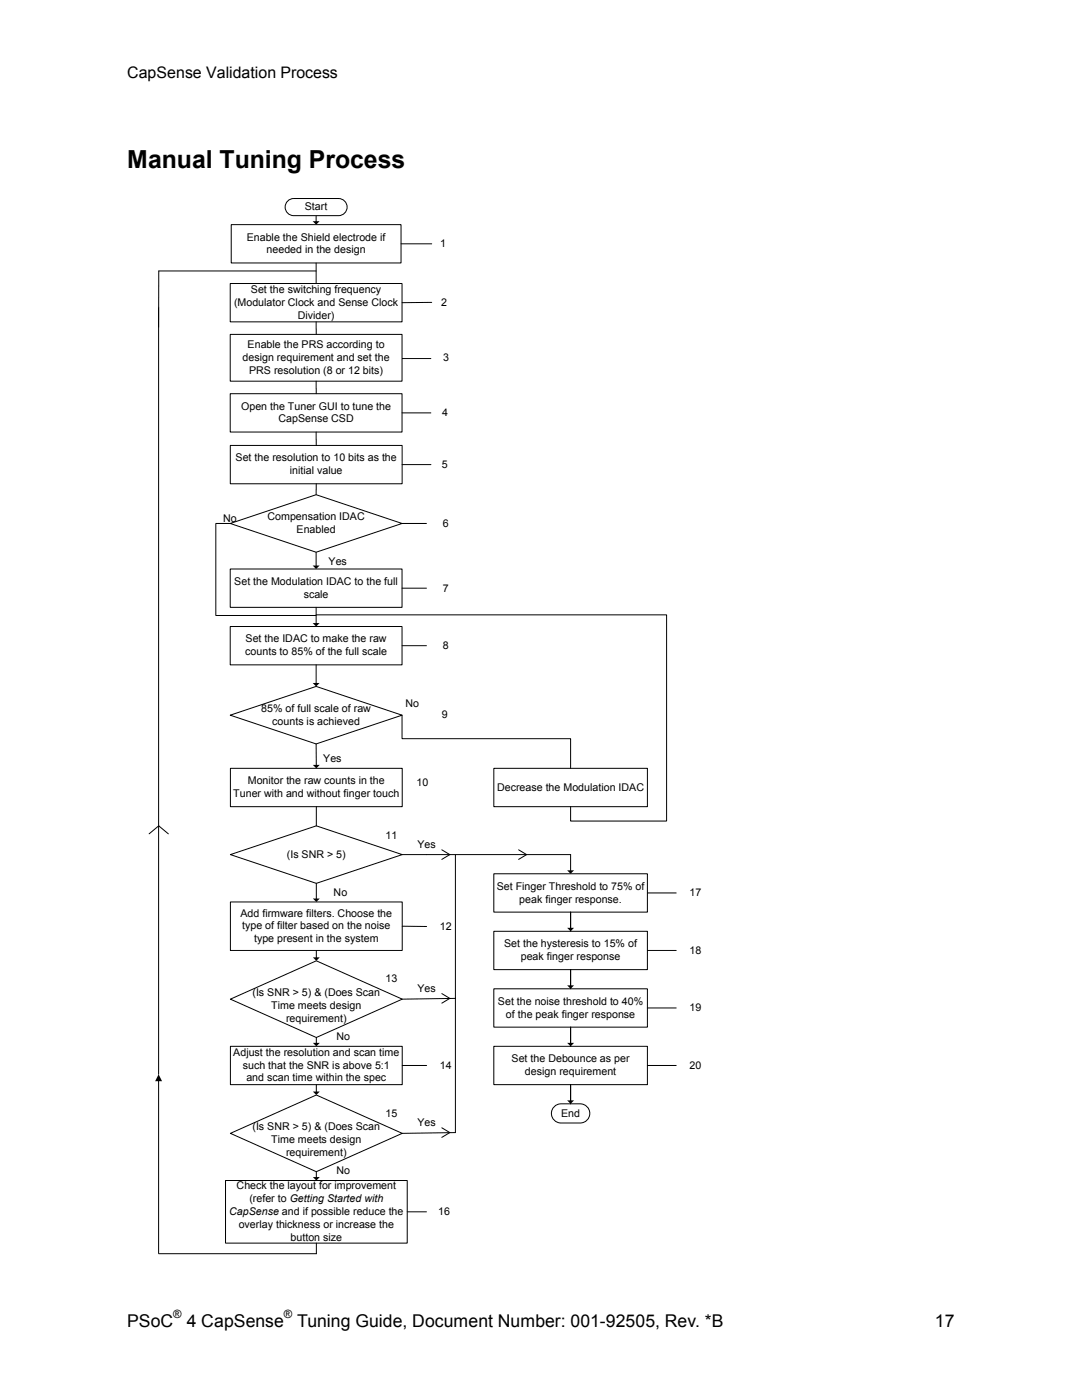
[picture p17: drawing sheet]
<svg xmlns="http://www.w3.org/2000/svg" width="216mm" height="279mm" viewBox="0 0 216 279" stroke-linecap="round" stroke-linejoin="round" font-family="sans-serif">
<defs><g id="words">
<text font-size="5" x="25.4" y="33.6">Manual Tuning Process</text>
<g font-size="3.5">
<text x="25.4" y="264.8">PSoC</text>
<text x="37.3" y="264.8">4 CapSense</text>
<text x="59.3" y="264.8">Tuning Guide, Document Number: 001-92505, Rev. *B</text>
<text x="186.6" y="264.8">17</text>
</g>
<text font-size="3.2" x="25.4" y="15.7">CapSense Validation Process</text>
<g font-size="2.3">
<text x="34.6" y="263.1">®</text>
<text x="56.6" y="263.1">®</text>
</g>
<g font-size="2.1">
<text x="60.8" y="42">Start</text>
<text x="49.2" y="48">Enable the Shield electrode if</text>
<text x="53.2" y="50.6">needed in the design</text>
<text x="87.8" y="49.3">1</text>
<text x="50.1" y="58.5">Set the switching frequency</text>
<text x="46.7" y="61">(Modulator Clock and Sense Clock</text>
<text x="59.4" y="63.6">Divider)</text>
<text x="88.1" y="61">2</text>
<text x="49.4" y="69.5">Enable the PRS according to</text>
<text x="48.4" y="72">design requirement and set the</text>
<text x="49.7" y="74.6">PRS resolution (8 or 12 bits)</text>
<text x="88.4" y="72">3</text>
<text x="48.1" y="81.8">Open the Tuner GUI to tune the</text>
<text x="88.2" y="83">4</text>
<text x="55.6" y="84.3">CapSense CSD</text>
<text x="47" y="92.1">Set the resolution to 10 bits as the</text>
<text x="57.8" y="94.6">initial value</text>
<text x="88.1" y="93.4">5</text>
<text x="44.5" y="104.2">No</text>
<text x="53.4" y="103.8">Compensation IDAC</text>
<text x="59.2" y="106.4">Enabled</text>
<text x="88.4" y="105.2">6</text>
<text x="65.6" y="112.8">Yes</text>
<text x="46.8" y="116.7">Set the Modulation IDAC to the full</text>
<text x="60.6" y="119.3">scale</text>
<text x="88.4" y="118.1">7</text>
<text x="48.9" y="130.8">counts to 85% of the full scale</text>
<text x="49" y="128.2">Set the IDAC to make the raw</text>
<text x="88.4" y="129.6">8</text>
<text x="52.1" y="142.1">85% of full scale of raw</text>
<text x="80.9" y="141.1">No</text>
<text x="88.1" y="143.4">9</text>
<text x="54.3" y="144.6">counts is achieved</text>
<text x="64.5" y="152.1">Yes</text>
<text x="46.6" y="159.1">Tuner with and without finger touch</text>
<text x="49.5" y="156.5">Monitor the raw counts in the</text>
<text x="83.1" y="156.9">10</text>
<text x="99.2" y="157.8">Decrease the Modulation IDAC</text>
<text x="76.9" y="167.4">11</text>
<text x="57.2" y="171.2">(Is SNR &gt; 5)</text>
<text x="83.3" y="169.3">Yes</text>
<text x="66.6" y="178.8">No</text>
<text x="99.1" y="177.6">Set Finger Threshold to 75% of</text>
<text x="137.6" y="178.8">17</text>
<text x="48" y="182.9">Add firmware filters. Choose the</text>
<text x="48.3" y="185.5">type of filter based on the noise</text>
<text x="87.8" y="185.5">12</text>
<text x="103.6" y="180.1">peak finger response.</text>
<text x="50.7" y="188">type present in the system</text>
<text x="100.6" y="189">Set the hysteresis to 15% of</text>
<text x="103.9" y="191.6">peak finger response</text>
<text x="137.6" y="190.3">18</text>
<text x="76.9" y="196.1">13</text>
<text x="83.3" y="198">Yes</text>
<text x="50.4" y="198.8">(Is SNR &gt; 5) &amp; (Does Scan</text>
<text x="54.1" y="201.3">Time meets design</text>
<text x="57.1" y="203.9">requirement)</text>
<text x="99.4" y="200.5">Set the noise threshold to 40%</text>
<text x="101" y="203.1">of the peak finger response</text>
<text x="137.6" y="201.8">19</text>
<text x="67.1" y="207.5">No</text>
<text x="46.6" y="210.7">Adjust the resolution and scan time</text>
<text x="48.4" y="213.3">such that the SNR is above 5:1</text>
<text x="49.2" y="215.8">and scan time within the spec</text>
<text x="87.8" y="213.3">14</text>
<text x="102.1" y="212">Set the Debounce as per</text>
<text x="104.7" y="214.6">design requirement</text>
<text x="137.6" y="213.3">20</text>
<text x="50.4" y="225.5">(Is SNR &gt; 5) &amp; (Does Scan</text>
<text x="76.9" y="222.8">15</text>
<text x="83.3" y="224.8">Yes</text>
<text x="112" y="222.8">End</text>
<text x="54.1" y="228.1">Time meets design</text>
<text x="57.1" y="230.6">requirement)</text>
<text x="47.2" y="237.4">Check the layout for improvement</text>
<text x="49.8" y="239.9">(refer to Getting Started with</text>
<text x="67.1" y="234.3">No</text>
<text x="45.7" y="242.5">CapSense and if possible reduce the</text>
<text x="47.6" y="245">overlay thickness or increase the</text>
<text x="87.5" y="242.5">16</text>
<text x="58" y="247.6">button size</text>
</g>
</g></defs>
<path d="M57.4 40.1l.8-.4 .4-.1h9a1.71 1.71 0 0 1 1.7 1.7 1.71 1.71 0 0 1-1.7 1.7h-9a1.71 1.71 0 0 1-1.6-1 1.71 1.71 0 0 1 .4-1.9z" fill="none" stroke="#000" stroke-width=".2"/>
<path d="M45.9 56.6h34.3v7.6h-34.3z" fill-rule="evenodd" fill="#fff"/>
<path d="M45.9 56.6h34.3v7.6h-34.3z" fill="none" stroke="#000" stroke-width=".2"/>
<path d="M45.9 125h34.3v7.7h-34.3z" fill-rule="evenodd" fill="#fff"/>
<path d="M45.9 125h34.3v7.7h-34.3z" fill="none" stroke="#000" stroke-width=".2"/>
<path d="M46 170.6l17.1-5.8 17.2 5.8-17.2 5.7z" fill-rule="evenodd" fill="#fff"/>
<path d="M46 170.6l17.1-5.8 17.2 5.8-17.2 5.7z" fill="none" stroke="#000" stroke-width=".2"/>
<path d="M98.5 174.4h30.7v7.6h-30.7z" fill-rule="evenodd" fill="#fff"/>
<path d="M98.5 174.4h30.7v7.6h-30.7z" fill="none" stroke="#000" stroke-width=".2"/>
<path d="M98.5 185.9h30.7v7.6h-30.7z" fill-rule="evenodd" fill="#fff"/>
<path d="M98.5 185.9h30.7v7.6h-30.7z" fill="none" stroke="#000" stroke-width=".2"/>
<path d="M98.5 197.3h30.7v7.7h-30.7z" fill-rule="evenodd" fill="#fff"/>
<path d="M98.5 197.3h30.7v7.7h-30.7z" fill="none" stroke="#000" stroke-width=".2"/>
<path d="M98.5 208.8h30.7v7.7h-30.7z" fill-rule="evenodd" fill="#fff"/>
<path d="M98.5 208.8h30.7v7.7h-30.7z" fill="none" stroke="#000" stroke-width=".2"/>
<path d="M110.6 220.9l.8-.5 .5-.1h3.9a1.91 1.91 0 0 1 1.9 1.9 1.91 1.91 0 0 1-1.9 1.9h-3.9a1.91 1.91 0 0 1-1.7-1.2 1.91 1.91 0 0 1 .4-2z" fill-rule="evenodd" fill="#fff"/>
<path d="M110.6 220.9l.8-.5 .5-.1h3.9a1.91 1.91 0 0 1 1.9 1.9 1.91 1.91 0 0 1-1.9 1.9h-3.9a1.91 1.91 0 0 1-1.7-1.2 1.91 1.91 0 0 1 .4-2z" fill="none" stroke="#000" stroke-width=".2"/>
<path d="M46 153.3h34.3v7.7h-34.3z" fill-rule="evenodd" fill="#fff"/>
<path d="M46 153.3h34.3v7.7h-34.3z" fill="none" stroke="#000" stroke-width=".2"/>
<path d="M45.9 78.6h34.3v7.6h-34.3z" fill-rule="evenodd" fill="#fff"/>
<path d="M45.9 78.6h34.3v7.6h-34.3z" fill="none" stroke="#000" stroke-width=".2"/>
<path d="M46 88.9h34.2v7.6h-34.2z" fill-rule="evenodd" fill="#fff"/>
<g fill="none" stroke="#000" stroke-width=".2">
<path d="M80.2 71.6h5.8M46 88.9h34.2v7.6h-34.2zM80.2 82.4h5.8M63.1 110.2v2.8M29.8 166.4l1.9-1.6 1.9 1.6M63.1 161v3.8M63.1 176.3v3.2M129.2 178.2h5.7M113.9 193.5v3.8M113.9 182v3.9M129.2 189.7h5.7M113.9 205v3.8"/>
<path d="M113.9 216.5v3.8M129.2 201.2h5.7M129.2 212.6h5.7"/>
</g>
<path d="M62.4 112.9h1.4l-.7 .7zM62.4 179.3h1.4l-.7 .7zM113.2 185.2h1.3l-.6 .7zM113.2 196.6h1.3l-.6 .7zM113.2 208.1h1.3l-.6 .7zM113.2 219.6h1.3l-.6 .7z" fill="#000"/>
<path d="M46.1 44.8h33.9v7.7h-33.9z" fill-rule="evenodd" fill="#fff"/>
<path d="M46.1 44.8h33.9v7.7h-33.9zM63.1 43v1.3M113.9 170.6v3.2" fill="none" stroke="#000" stroke-width=".2"/>
<path d="M62.4 44.1h1.4l-.7 .7zM113.2 173.7h1.3l-.6 .7z" fill="#000"/>
<path d="M45 235.6h36.3v12.5h-36.3z" fill-rule="evenodd" fill="#fff"/>
<path d="M45 235.6h36.3v12.5h-36.3z" fill="none" stroke="#000" stroke-width=".2"/>
<path d="M46 180h34.3v9.7h-34.3z" fill-rule="evenodd" fill="#fff"/>
<path d="M46 180h34.3v9.7h-34.3z" fill="none" stroke="#000" stroke-width=".2"/>
<path d="M46 199.4l17.1-7.6 17.2 7.6-17.2 7.7z" fill-rule="evenodd" fill="#fff"/>
<path d="M46 199.4l17.1-7.6 17.2 7.6-17.2 7.7z" fill="none" stroke="#000" stroke-width=".2"/>
<path d="M46 208.8h34.3v7.7h-34.3z" fill-rule="evenodd" fill="#fff"/>
<path d="M80.3 170.6h4.8M63.1 189.7v1.5M46 208.8h34.3v7.7h-34.3zM63.1 207.1v1.2" fill="none" stroke="#000" stroke-width=".2"/>
<path d="M62.4 191.1h1.4l-.7 .7zM62.4 208.1h1.4l-.7 .7z" fill="#000"/>
<path d="M46 226.2l17.1-7.7 17.2 7.7-17.2 7.6z" fill-rule="evenodd" fill="#fff"/>
<path d="M31.6 61.4v153M85.1 170.6h28.8M90.9 170.6v55.4l-10.6 .2M90.9 199.2l-10.6 .2M63.1 216.5v1.5M46 226.2l17.1-7.7 17.2 7.7-17.2 7.6zM63.1 233.8v1.2M63.1 248.1v2.1h-31.4" fill="none" stroke="#000" stroke-width=".2"/>
<path d="M62.4 217.8h1.4l-.7 .7zM62.4 234.9h1.4l-.7 .7z" fill="#000"/>
<path d="M45.9 66.7h34.3v9.4h-34.3z" fill-rule="evenodd" fill="#fff"/>
<path d="M63.1 54.1h-31.4l-.1 11.2M45.9 66.7h34.3v9.4h-34.3zM88.2 169.6l1.6 1-1.6 .9M103.5 169.6l1.6 1-1.6 .9M80.3 184.8l4.8 .1M88.2 198.3l1.6 .9-1.6 1M80.3 212.6h4.8M88.2 225.1l1.6 .9-1.6 1M81.3 241.8h3.8" fill="none" stroke="#000" stroke-width=".2"/>
<path d="M45.9 104.5l17.2-5.8 17.1 5.8-17.1 5.7z" fill-rule="evenodd" fill="#fff"/>
<path d="M45.9 104.5l17.2-5.8 17.1 5.8-17.1 5.7z" fill="none" stroke="#000" stroke-width=".2"/>
<path d="M45.9 113.6h34.3v7.6h-34.3z" fill-rule="evenodd" fill="#fff"/>
<path d="M45.9 113.6h34.3v7.6h-34.3z" fill="none" stroke="#000" stroke-width=".2"/>
<path d="M45.9 142.7l17.2-5.7 17.1 5.7-17.1 5.8z" fill-rule="evenodd" fill="#fff"/>
<path d="M45.9 142.7l17.2-5.7 17.1 5.7-17.1 5.8z" fill="none" stroke="#000" stroke-width=".2"/>
<path d="M98.5 153.3h30.7v7.7h-30.7z" fill-rule="evenodd" fill="#fff"/>
<g fill="none" stroke="#000" stroke-width=".2">
<path d="M63.1 52.5v4.1M80 48.7h6.1M63.1 76.1v2.5M63.1 64.2v2.5M86.1 60.3l-5.9 .1M63.1 86.2v2.7M63.1 96.5v2.2M80.2 92.7h5.8M45.9 104.5h-2.8v18.3h20M80.2 104.5h4.9M80.2 117.4h4.9M63.1 121.2v3.3"/>
<path d="M63.1 132.7v3.7M63.1 122.7h69.9v41.2h-19.1v-2.9M80.2 128.9h4.9M63.1 148.5v4.3M80.2 142.7v4.7h33.7v5.9M98.5 153.3h30.7v7.7h-30.7zM31.6 215.6v34.5"/>
</g>
<path d="M62.4 124.3h1.4l-.7 .7zM62.4 136.3h1.4l-.7 .7zM62.4 152.7l1.4-.1-.7 .7zM31.6 214.4l.7 1.4h-1.3z" fill="#000"/>
<use href="#words"/>
</svg>
